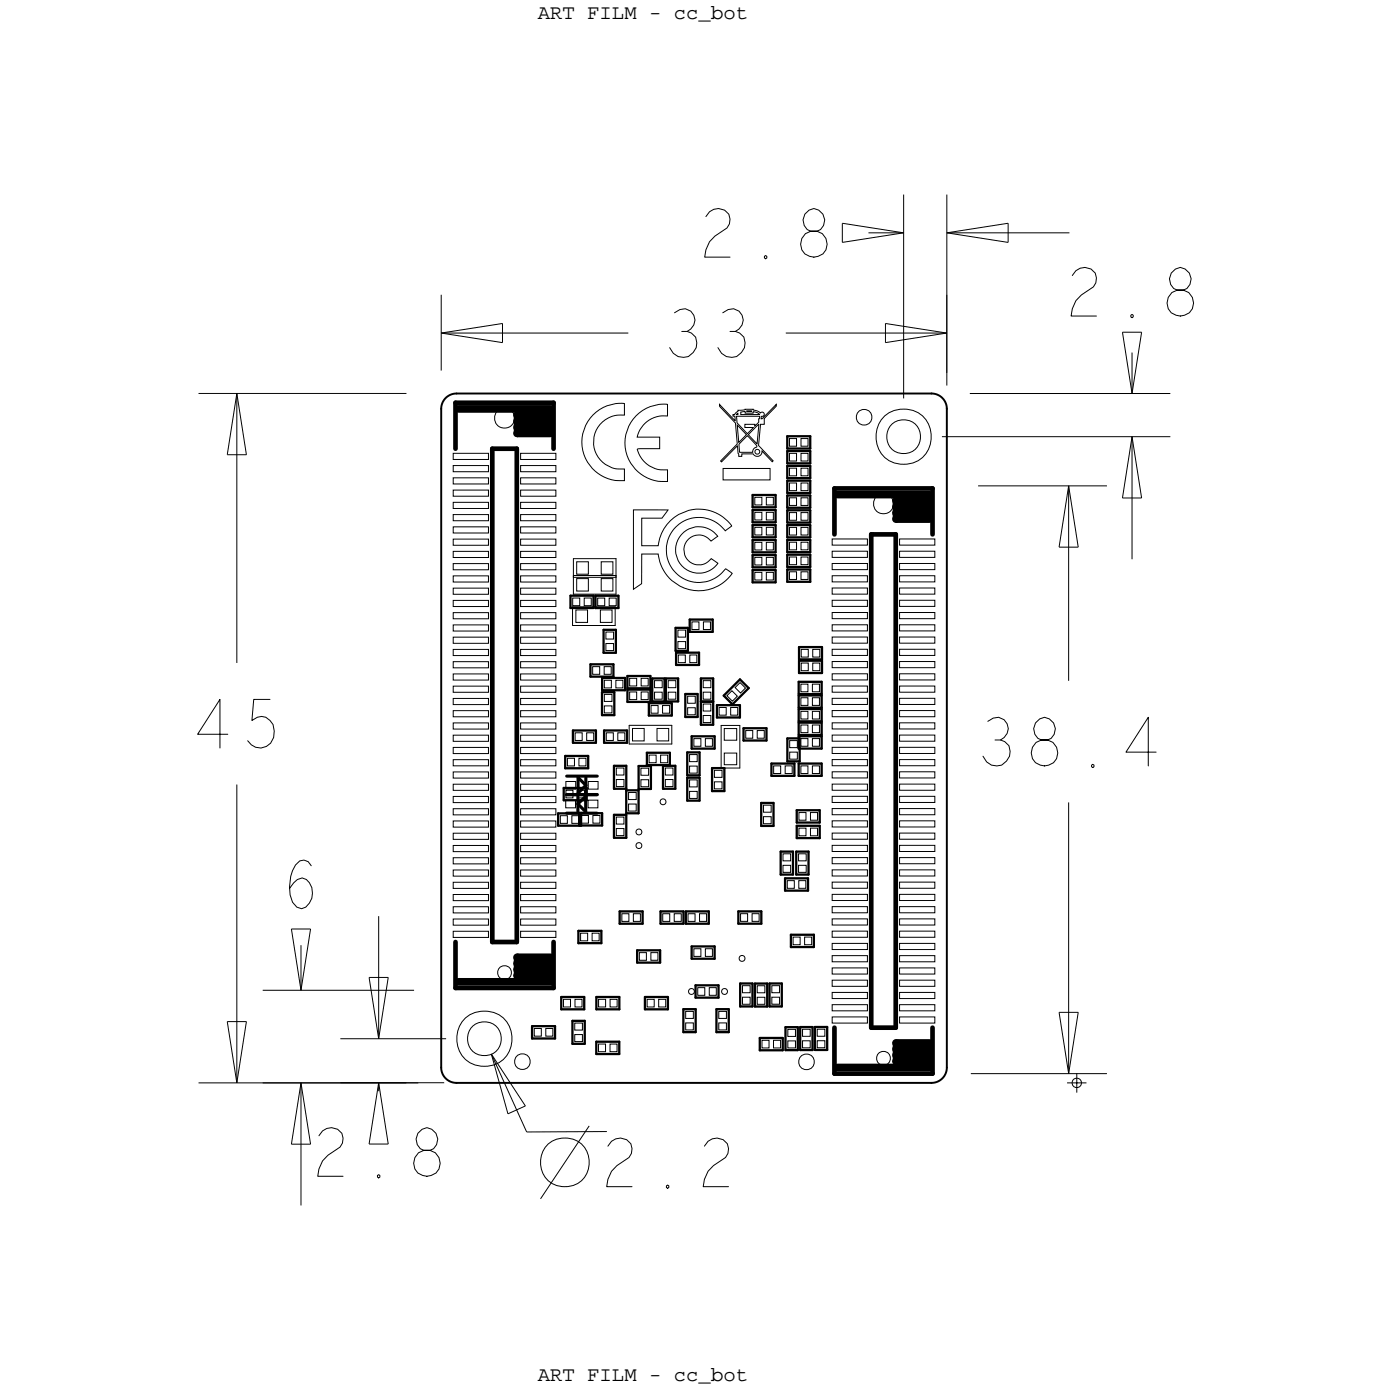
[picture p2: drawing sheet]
<svg xmlns="http://www.w3.org/2000/svg" width="91mm" height="91mm" viewBox="0 0 91 91" stroke-linecap="round" stroke-linejoin="round" font-family="sans-serif">
<defs><g id="words">
<g font-size="3.2">
<text x="69.5" y="20.6">2.8</text>
<text x="20.4" y="76.8">2.8</text>
</g>
<g font-size="1.3">
<text x="35.1" y="1.2">ART FILM - cc_bot</text>
<text x="35.1" y="90.2">ART FILM - cc_bot</text>
</g>
</g></defs>
<!-- layer: Board Outline -->
<g fill="none" stroke="#000" stroke-width=".07">
<path d="M28.8 19.2v5zM55 15.8l4-.6zM55 14.6v1.2zM55 14.6l4 .6zM56.7 15.2h2.3zM59 12.7v13.3zM61.8 19.2v5.1zM61.8 15.2h8zM61.8 15.2l4 .6zM61.8 12.7v12.5zM61.8 15.2l4-.6zM65.8 14.6v1.2z"/>
<path d="M13 25.7h13.5zM14.8 29.7h1.3zM15.5 25.7l.6 4zM15.5 25.7v17.6zM15.5 25.7l-.7 4zM28.8 21.7h12.2zM28.8 21.7l4-.6zM28.8 21.7l4 .7zM32.8 21.1v1.3zM38.7 27.1a2.52 2.52 0 0 1 1.7-.8h.3v.8a1.77 1.77 0 0 0-1.9 1.4 1.77 1.77 0 0 0 1.3 2.1h.6v.8a2.52 2.52 0 0 1-2.1-.8 2.51 2.51 0 0 1 .1-3.5zM41.3 33.3h2.3l-.4 .5h-1.3v1.8h1.1a2.67 2.67 0 0 1 2.1-2.3 2.7 2.7 0 0 1 2.1 .5l.5 .5-.4 .3a2.45 2.45 0 0 0-1.1-.7 2.12 2.12 0 0 0-2.3 .8 2.12 2.12 0 0 0 0 2.5 2.13 2.13 0 0 0 2.2 .8 2.17 2.17 0 0 0 1.2-.8l.1-.1 .4 .3a2.66 2.66 0 0 1-3.4 .9 2.69 2.69 0 0 1-1.4-2.1h-1.1v1.9l-.6 .4zM41.5 27.1a2.51 2.51 0 0 1 1.7-.7h.4v.8a1.81 1.81 0 0 0-1.6 .5l-.4 .8h1.5v.8h-1.5a1.68 1.68 0 0 0 1.2 1.3l.8 .1v.7a2.53 2.53 0 0 1-2.1-.8 2.51 2.51 0 0 1 0-3.5z"/>
<path d="M44.5 34.9a1.49 1.49 0 0 1 1.1-.5l.7 .1 .5 .5-.4 .3a.98 .98 0 0 0-1.3-.2 .98 .98 0 0 0-.4 1.3 .98 .98 0 0 0 1.3 .4l.4-.3 .4 .2a1.44 1.44 0 0 1-1.3 .8 1.44 1.44 0 0 1-1.3-.9l-.1-.7a1.44 1.44 0 0 1 .4-1zM47 26.4l1 1.1v-.3h-.2v-.1h.1l.3-.3 1-.1 .4 .2a.16 .16 0 0 1 .2 0 .16 .16 0 0 1 0 .3h-.1v.1l1-.9v.1l-.8 .8v.4h-.1a.27 .27 0 0 0-.2 .4l-.1 1 1 1h-.1l-.7-.7v.3l-.2 .1h-.2l-.2-.2h-.7v.2h-.2l-.1-.7-1 1.1-.1-.1 1.1-1.1-.1-1.4-1-1.1zM47.2 30.6h3.1v.7h-3.1zM48.1 27.2h1.5l-.1 .4-.2 .2v-.1h-.7v.2h.6l-.4 .4-.7-.7zM48.1 27h.1v.1zM48.1 27.7l.6 .7-.5 .5zM48.3 26.9h.3v.1h.5l.1-.1 .4 .2h-1.3zM48.7 28.5l.1-.1 .6 .8-.2 .1-.1 .2h-.8a.65 .65 0 0 1 .3-.9zM48.7 26.8l.3 .1zM49.4 27.8l.1-.1-.1 1.3-.6-.6zM51.3 21.7h10.5zM57.8 22.4l4-.7z"/>
<path d="M57.8 21.1v1.3zM57.8 21.1l4 .6zM61.5 28.5h14.9zM63.3 25.7h13.1zM63.8 31.7h8.4zM69.1 35.7h1.3zM69.7 31.7l-.6 4zM69.7 31.7l.7 4zM69.7 31.7v12.7zM73.3 21.7l.6 4zM73.3 32.5h1.2zM73.9 28.5l-.6 4z"/>
<path d="M73.9 23v2.7zM73.9 28.5l.6 4zM73.9 28.5v8zM74.5 21.7l-.6 4zM15.5 51.2v19.5zM24.7 59.8v8zM69.7 52.4v17.7zM13 70.7h13.5zM14.8 66.7l.7 4zM14.8 66.7h1.3zM16.1 66.7l-.6 4zM17.1 70.7h10.2z"/>
<path d="M17.1 64.6h9.9zM19 60.6l.6 4zM19 60.6h1.3zM19 74.7h1.3zM19.6 61.7v2.9zM19.6 70.7l.7 4zM19.6 70.7v8zM19.6 70.7l-.6 4zM20.3 60.6l-.7 4zM22.2 67.8h6.9zM22.2 70.7h6.8zM24.1 63.8h1.2z"/>
<path d="M24.1 63.8l.6 4zM24.7 70.7l-.6 4zM24.7 70.7v.5zM24.7 70.7l.6 4zM25.3 63.8l-.6 4zM32.1 68.8l2.2 3.4zM32.1 68.8l2.3 5.1zM32.1 68.8l1 3.9zM33.1 72.7l1.2-.5zM34.4 73.9h5.2zM38.5 73.5l-3.2 4.8zM63.4 70.1h8.8z"/>
<path d="M69.1 66.1h1.3zM69.1 66.1l.6 4zM70.4 66.1l-.7 4z"/>
<circle cx="32.9" cy="27.3" r=".66"/>
<circle cx="49.4" cy="29.5" r=".16"/>
<circle cx="57.7" cy="32.9" r=".66"/>
<circle cx="32.9" cy="63.5" r=".45"/>
<circle cx="36.9" cy="75.9" r="1.6"/>
<circle cx="57.7" cy="69.1" r=".45"/>
</g>
<path d="M28.8 26.7v43zM29.8 25.7a1 1 0 0 0-1 1M29.8 25.7h31zM60.8 25.7a1 1 0 0 1 1 1M61.8 26.7v43zM28.8 69.7a1 1 0 0 0 1 1M29.8 70.7h31zM61.8 69.7a1 1 0 0 1-1 1" fill="none" stroke="#000" stroke-width=".13"/>
<!-- layer: Components -->
<g fill="none" stroke="#000" stroke-width=".15">
<path d="M37.2 38.9h1.5zM37.2 38.9v.8zM37.2 39.7h1.5zM38.7 38.9v.8zM38.9 38.9v.8zM38.9 38.9h1.5zM38.9 39.7h1.5zM40.4 38.9v.8zM49.1 37.2v.8zM49.1 37.2h1.5zM49.1 36.2v.8zM49.1 36.2h1.5z"/>
<path d="M49.1 34.3v.8zM49.1 34.3h1.5zM49.1 33.3v.8zM49.1 33.3h1.5zM49.1 32.3v.8zM49.1 32.3h1.5zM49.1 35.3v.8zM49.1 35.3h1.5zM49.1 38h1.5zM49.1 37h1.5zM49.1 35.1h1.5zM49.1 34.1h1.5z"/>
<path d="M49.1 33.1h1.5zM49.1 36.1h1.5zM50.6 37.2v.8zM50.6 36.2v.8zM50.6 34.3v.8zM50.6 33.3v.8zM50.6 32.3v.8zM50.6 35.3v.8zM51.4 33.3v.8zM51.4 33.3h1.5zM51.4 30.4v.8zM51.4 30.4h1.5z"/>
<path d="M51.4 32.3v.8zM51.4 32.3h1.5zM51.4 31.4h1.5zM51.4 31.4v.8zM51.4 35.2h1.5zM51.4 35.2v.8zM51.4 28.5v.8zM51.4 28.5h1.5zM51.4 37.2h1.5zM51.4 37.2v.8zM51.4 34.3h1.5zM51.4 34.3v.8z"/>
<path d="M51.4 29.4v.8zM51.4 29.4h1.5zM51.4 36.2h1.5zM51.4 36.2v.8zM51.4 34.1h1.5zM51.4 31.2h1.5zM51.4 33.1h1.5zM51.4 32.2h1.5zM51.4 36h1.5zM51.4 29.3h1.5zM51.4 38h1.5zM51.4 35.1h1.5z"/>
<path d="M51.4 30.2h1.5zM51.4 37h1.5zM52.9 33.3v.8zM52.9 30.4v.8zM52.9 32.3v.8zM52.9 31.4v.8zM52.9 35.2v.8zM52.9 28.5v.8zM52.9 37.2v.8zM52.9 34.3v.8zM52.9 29.4v.8zM52.9 36.2v.8z"/>
<path d="M36.4 53.1v.8zM36.4 53.1h1.5zM36.4 53.9h1.5zM36.8 51.4v.8zM36.8 51.4h1.5zM36.8 52.2h1.5zM36.9 49.3h1.5zM36.9 49.3v.9zM36.9 50.2h1.5zM37.4 47.7h1.5zM37.4 47.7v.8zM37.4 48.5h1.5z"/>
<path d="M37.8 53.1v.8zM37.8 53.1h1.5zM37.8 53.9h1.5zM37.9 53.1v.8zM38.3 51.4v.8zM38.4 49.3v.9zM38.5 43.4v.8zM38.5 43.4h1.5zM38.5 44.2h1.5zM38.9 47.7v.8zM39.3 45.2h.8zM39.3 45.2v1.5z"/>
<path d="M39.3 46.7h.8zM39.3 44.3h1.5zM39.3 44.3v.8zM39.3 45.1h1.5zM39.3 53.1v.8zM39.4 41.1h.8zM39.4 41.1v1.5zM39.4 42.6h.8zM39.4 47.7v.8zM39.4 47.7h1.5zM39.4 48.5h1.5zM40 43.4v.8z"/>
<path d="M40.1 50h.8zM40.1 50v1.5zM40.1 53.2h.8zM40.1 53.2v1.5zM40.1 51.5h.8zM40.1 54.7h.8zM40.1 45.2v1.5zM40.2 41.1v1.5zM40.4 59.5h1.5zM40.4 59.5v.8zM40.8 44.3v.8zM40.9 51.6h.8z"/>
<path d="M40.9 51.6v1.5zM40.9 53.1h.8zM40.9 50v1.5zM40.9 53.2v1.5zM40.9 47.7v.8zM40.9 45h1.5zM40.9 45v.8zM40.9 44.1v.8zM40.9 44.1h1.5zM40.9 45.8h1.5zM40.9 44.9h1.5zM41.7 51.6v1.5z"/>
<path d="M41.7 50h.8zM41.7 50v1.5zM41.7 51.5h.8zM41.9 59.5v.8zM42.2 49.1v.8zM42.2 49.1h1.5zM42.2 49.9h1.5zM42.3 45.9v.8zM42.3 45.9h1.5zM42.3 46.7h1.5zM42.4 45v.8zM42.4 44.1v.8z"/>
<path d="M42.5 50v1.5zM42.6 44.3v1.5zM42.6 44.3h.8zM42.6 45.8h.8zM43.1 59.5h1.5zM43.1 59.5v.8zM43.3 50h.8zM43.3 50v1.5zM43.3 51.5h.8zM43.4 44.3v1.5zM43.5 44.3h.8zM43.5 44.3v1.5z"/>
<path d="M43.5 45.8h.8zM43.7 49.1v.8zM43.8 45.9v.8zM44.1 50v1.5zM44.1 41h.8zM44.1 41v1.5zM44.1 42.5h.8zM44.1 42.6h1.5zM44.1 42.6v.8zM44.1 43.4h1.5zM44.3 44.3v1.5zM44.6 59.5v.8z"/>
<path d="M44.7 45.3h.8zM44.7 45.3v1.5zM44.7 46.8h.8zM44.8 59.5h1.5zM44.8 59.5v.8zM44.9 50.8h.8zM44.9 50.8v1.5zM44.9 49.1h.8zM44.9 49.1v1.5zM44.9 52.3h.8zM44.9 50.6h.8zM44.9 41v1.5z"/>
<path d="M45 40.4v.8zM45 40.4h1.5zM45 41.2h1.5zM45.1 48.1v.8zM45.1 48.1h1.5zM45.1 48.9h1.5zM45.5 45.3v1.5zM45.6 42.6v.8zM45.7 50.8v1.5zM45.7 49.1v1.5zM45.7 44.3v1.5zM45.7 44.3h.8z"/>
<path d="M45.7 45.8v1.5zM45.7 45.8h.8zM45.7 47.3h.8zM46.3 59.5v.8zM46.5 50.1h.8zM46.5 50.1v1.5zM46.5 51.6h.8zM46.5 40.4v.8zM46.5 44.3v1.5zM46.5 45.8v1.5zM46.6 48.1v.8zM46.8 46v.8z"/>
<path d="M46.8 46h1.5zM46.8 46.8h1.5zM47.2 45.4l.6 .6zM47.2 45.4l1.1-1zM47.3 50.1v1.5zM48.2 59.5h1.5zM48.2 59.5v.8zM48.3 46v.8zM48.3 44.4l.6 .5zM48.5 47.5v.8zM48.5 47.5h1.5zM48.5 48.3h1.5z"/>
<path d="M48.9 44.9l-1.1 1.1zM49.7 52.4v1.5zM49.7 52.4h.8zM49.7 53.9h.8zM49.7 59.5v.8zM50 47.5v.8zM50.3 49.8v.8zM50.3 49.8h1.5zM50.3 50.6h1.5zM50.5 52.4v1.5zM50.9 55.6h.8zM50.9 55.6v1.5z"/>
<path d="M50.9 57.1h.8zM51.2 57.3v.8zM51.2 57.3h1.5zM51.2 58.1h1.5zM51.4 48.2h.8zM51.4 48.2v1.5zM51.4 49.7h.8zM51.7 55.6v1.5zM51.8 49.8v.8zM52 55.6h.8zM52 55.6v1.5zM52 57.1h.8z"/>
<path d="M52 52.9v.8zM52 52.9h1.5zM52 53.9v.8zM52 53.9h1.5zM52 53.7h1.5zM52 54.7h1.5zM52.1 44.5v.8zM52.1 44.5h1.5zM52.1 46.3v.8zM52.1 46.3h1.5zM52.1 48.1v.8zM52.1 48.1h1.5z"/>
<path d="M52.1 47.2v.8zM52.1 47.2h1.5zM52.1 49.8v.8zM52.1 49.8h1.5zM52.1 45.4v.8zM52.1 45.4h1.5zM52.1 45.3h1.5zM52.1 47.1h1.5zM52.1 48.9h1.5zM52.1 48h1.5zM52.1 50.6h1.5zM52.1 46.2h1.5z"/>
<path d="M52.1 43.9h1.5zM52.1 43h1.5zM52.1 43.1v.8zM52.1 43.1h1.5zM52.1 42.2v.8zM52.1 42.2h1.5zM52.2 48.2v1.5zM52.7 57.3v.8zM52.8 55.6v1.5zM53.5 52.9v.8zM53.5 53.9v.8zM53.6 44.5v.8z"/>
<path d="M53.6 46.3v.8zM53.6 48.1v.8zM53.6 47.2v.8zM53.6 49.8v.8zM53.6 45.4v.8zM53.6 43.1v.8zM53.6 42.2v.8zM34.7 67v.8zM34.7 67h1.5zM34.7 67.8h1.5zM36.2 67v.8zM36.6 65.1h1.5z"/>
<path d="M36.6 65.1v.8zM36.6 65.9h1.5zM37.4 66.6h.8zM37.4 66.6v1.5zM37.4 68.1h.8zM37.7 60.8v.8zM37.7 60.8h1.5zM37.7 61.6h1.5zM38.1 65.1v.8zM38.2 66.6v1.5zM38.9 68v.8zM38.9 68h1.5z"/>
<path d="M38.9 68.8h1.5zM38.9 65.9h1.5zM38.9 65.1v.8zM38.9 65.1h1.5zM39.2 60.8v.8zM40.4 68v.8zM40.4 65.1v.8zM40.4 60.3h1.5zM41.6 62v.8zM41.6 62h1.5zM41.6 62.8h1.5zM42.1 65.1v.8z"/>
<path d="M42.1 65.1h1.5zM42.1 65.9h1.5zM43.1 62v.8zM43.1 60.3h1.5zM43.6 65.1v.8zM44.6 65.9h.8zM44.6 65.9v1.5zM44.6 67.4h.8zM44.8 60.3h1.5zM45.1 61.8v.8zM45.1 61.8h1.5zM45.1 62.6h1.5z"/>
<path d="M45.4 64.3v.8zM45.4 64.3h1.5zM45.4 65.1h1.5zM45.4 65.9v1.5zM46.6 61.8v.8zM46.8 65.9h.8zM46.8 65.9v1.5zM46.8 67.4h.8zM46.9 64.3v.8zM47.6 65.9v1.5zM48.2 60.3h1.5zM48.3 64.2h.8z"/>
<path d="M48.3 64.2v1.5zM48.3 65.7h.8zM49.1 64.2v1.5zM49.3 64.2v1.5zM49.3 64.2h.8zM49.3 65.7h.8zM49.6 67.8v.8zM49.6 67.8h1.5zM49.6 68.6h1.5zM50.1 64.2v1.5zM50.2 64.2h.8zM50.2 64.2v1.5z"/>
<path d="M50.2 65.7h.8zM51 64.2v1.5zM51.1 67.8v.8zM51.3 67.1h.8zM51.3 67.1v1.5zM51.3 68.6h.8zM51.6 61h1.5zM51.6 61v.8zM51.6 61.8h1.5zM52.1 67.1v1.5zM52.2 67h.8zM52.2 67v1.5z"/>
<path d="M52.2 68.5h.8zM53 67v1.5zM53.1 61v.8zM53.2 67v1.5zM53.2 67h.8zM53.2 68.5h.8zM54 67v1.5z"/>
</g>
<path d="M37 53.1h2zM37 51.9h2zM37 50.7h2zM37.7 52.5l.5-.5zM37.7 52v1zM37.7 52.5l.5 .5zM37.7 50.8l.5 .5zM37.7 50.8v1zM38.2 52v1zM38.2 51.3l-.5 .5zM38.2 50.8v1z" fill="none" stroke="#000" stroke-width=".2"/>
<g fill="none" stroke="#000" stroke-width=".3">
<path d="M29.7 26.3v3zM29.7 26.3h6.4zM32.1 29.3h1.6zM32.1 29.3v32.2zM33.7 29.3v32.2zM36.1 26.3v3zM54.5 31.9v3zM54.5 31.9h6.4zM56.9 34.9v32.2zM56.9 34.9h1.6zM58.5 34.9v32.2zM60.9 31.9v3z"/>
<path d="M29.7 61.5v3zM29.7 64.5h6.4zM32.1 61.5h1.6zM36.1 61.5v3zM54.5 67.1v3zM54.5 70.1h6.4zM56.9 67.1h1.6zM60.9 67.1v3z"/>
</g>
<g fill="none" stroke="#000" stroke-width=".5">
<path d="M29.9 26.7h6zM33.7 27.5h2.2zM33.7 27.1h2.2zM33.7 28.3h2.2zM33.7 27.9h2.2zM33.8 27.1v1.2zM54.7 32.3h6zM58.5 33.9h2.2zM58.5 33.5h2.2zM58.5 33.1h2.2zM58.5 32.7h2.2zM58.5 32.7v1.2z"/>
<path d="M29.9 64.1h6zM33.7 62.5h2.2zM33.7 62.9h2.2zM33.7 63.3h2.2zM33.7 63.7h2.2zM33.8 62.5v1.2zM54.7 69.7h6zM58.5 68.1h2.2zM58.5 68.5h2.2zM58.5 68.9h2.2zM58.5 69.3h2.2zM58.5 68.1v1.2z"/>
</g>
<g fill="none" stroke="#000" stroke-width=".07">
<path d="M37.4 39.6v1.2zM37.4 39.6h2.7zM37.4 37.6v1.2zM37.4 37.6h2.8zM37.4 36.5v1.2zM37.4 36.5h2.8zM37.4 38.8h2.8zM37.4 37.7h2.8zM40.1 39.6v1.2zM40.2 37.6v1.2zM40.2 36.5v1.2zM37.4 40.8h2.7z"/>
<path d="M41.1 47.4v1.2zM41.1 47.4h2.7zM41.1 48.6h2.7zM43.8 47.4v1.2zM47.1 50.1h1.2zM47.1 47.4h1.2zM47.1 47.4v2.7zM48.3 47.4v2.7z"/>
</g>
<!-- layer: Nets -->
<g fill="none" stroke="#000" stroke-width=".07">
<path d="M29.6 40h2.3v.4h-2.3zM29.6 38.4h2.3v.4h-2.3zM29.6 39.2h2.3v.4h-2.3zM29.6 29.6h2.3v.4h-2.3zM29.6 33.6h2.3v.4h-2.3zM29.6 37.6h2.3v.4h-2.3zM29.6 35.2h2.3v.4h-2.3zM29.6 34.4h2.3v.4h-2.3zM29.6 36.8h2.3v.4h-2.3zM29.6 36h2.3v.4h-2.3zM29.6 31.2h2.3v.4h-2.3zM29.6 30.4h2.3v.4h-2.3z"/>
<path d="M29.6 32.8h2.3v.4h-2.3zM29.6 32h2.3v.4h-2.3zM34 40h2.3v.4h-2.3zM34 39.2h2.3v.4h-2.3zM34 38.4h2.3v.4h-2.3zM34 29.6h2.3v.4h-2.3zM34 33.6h2.3v.4h-2.3zM34 37.6h2.3v.4h-2.3zM34 35.2h2.3v.4h-2.3zM34 34.4h2.3v.4h-2.3zM34 36h2.3v.4h-2.3zM34 36.8h2.3v.4h-2.3z"/>
<path d="M34 31.2h2.3v.4h-2.3zM34 30.4h2.3v.4h-2.3zM34 32h2.3v.4h-2.3zM34 32.8h2.3v.4h-2.3zM37.4 39h.4v.5h-.4zM37.6 39.8h.7v.8h-.7zM37.6 36.7h.8v.8h-.8zM37.6 37.8h.8v.8h-.8zM38.1 39h.5v.5h-.5zM39 39h.5v.5h-.5zM39.2 39.8h.7v.8h-.7zM39.2 36.7h.8v.8h-.8z"/>
<path d="M39.2 37.8h.8v.8h-.8zM39.8 39h.4v.5h-.4zM49.3 37.4h.4v.5h-.4zM49.3 35.4h.4v.5h-.4zM49.3 36.4h.4v.5h-.4zM49.3 34.4h.4v.5h-.4zM49.3 32.5h.4v.5h-.4zM49.3 33.4h.4v.5h-.4zM50 32.5h.5v.5h-.5zM50 33.4h.5v.5h-.5zM50 36.4h.5v.5h-.5zM50 34.4h.5v.5h-.5z"/>
<path d="M50 37.4h.5v.5h-.5zM50 35.4h.5v.5h-.5zM51.5 28.6h.5v.5h-.5zM51.5 29.6h.5v.5h-.5zM51.5 31.5h.5v.5h-.5zM51.5 32.5h.5v.5h-.5zM51.5 33.5h.5v.5h-.5zM51.5 30.6h.5v.5h-.5zM51.5 34.4h.5v.5h-.5zM51.5 35.4h.5v.5h-.5zM51.5 37.3h.5v.5h-.5zM51.5 36.4h.5v.5h-.5z"/>
<path d="M52.3 28.6h.4v.5h-.4zM52.3 29.6h.4v.5h-.4zM52.3 33.5h.4v.5h-.4zM52.3 32.5h.4v.5h-.4zM52.3 30.6h.4v.5h-.4zM52.3 31.5h.4v.5h-.4zM52.3 34.4h.4v.5h-.4zM52.3 35.4h.4v.5h-.4zM52.3 37.3h.4v.5h-.4zM52.3 36.4h.4v.5h-.4zM54.3 36h2.3v.4h-2.3zM54.3 36.8h2.3v.4h-2.3z"/>
<path d="M54.3 37.6h2.3v.4h-2.3zM54.3 38.4h2.3v.4h-2.3zM54.3 40h2.3v.4h-2.3zM54.3 35.2h2.3v.4h-2.3zM54.3 39.2h2.3v.4h-2.3zM58.7 36h2.3v.4h-2.3zM58.7 36.8h2.3v.4h-2.3zM58.7 37.6h2.3v.4h-2.3zM58.7 38.4h2.3v.4h-2.3zM58.7 40h2.3v.4h-2.3zM58.7 35.2h2.3v.4h-2.3zM58.7 39.2h2.3v.4h-2.3z"/>
<path d="M29.6 53.6h2.3v.4h-2.3zM29.6 56.8h2.3v.4h-2.3zM29.6 55.2h2.3v.4h-2.3zM29.6 56h2.3v.4h-2.3zM29.6 59.2h2.3v.4h-2.3zM29.6 58.4h2.3v.4h-2.3zM29.6 60h2.3v.4h-2.3zM29.6 50.4h2.3v.4h-2.3zM29.6 49.6h2.3v.4h-2.3zM29.6 48.8h2.3v.4h-2.3zM29.6 48h2.3v.4h-2.3zM29.6 47.2h2.3v.4h-2.3z"/>
<path d="M29.6 40.8h2.3v.4h-2.3zM29.6 46.4h2.3v.4h-2.3zM29.6 51.2h2.3v.4h-2.3zM29.6 54.4h2.3v.4h-2.3zM29.6 52.8h2.3v.4h-2.3zM29.6 57.6h2.3v.4h-2.3zM29.6 42.4h2.3v.4h-2.3zM29.6 41.6h2.3v.4h-2.3zM29.6 45.6h2.3v.4h-2.3zM29.6 44.8h2.3v.4h-2.3zM29.6 44h2.3v.4h-2.3zM29.6 43.2h2.3v.4h-2.3z"/>
<path d="M29.6 52h2.3v.4h-2.3zM34 56.8h2.3v.4h-2.3zM34 55.2h2.3v.4h-2.3zM34 56h2.3v.4h-2.3zM34 59.2h2.3v.4h-2.3zM34 58.4h2.3v.4h-2.3zM34 60h2.3v.4h-2.3zM34 50.4h2.3v.4h-2.3zM34 49.6h2.3v.4h-2.3zM34 48.8h2.3v.4h-2.3zM34 48h2.3v.4h-2.3zM34 47.2h2.3v.4h-2.3z"/>
<path d="M34 40.8h2.3v.4h-2.3zM34 46.4h2.3v.4h-2.3zM34 51.2h2.3v.4h-2.3zM34 54.4h2.3v.4h-2.3zM34 53.6h2.3v.4h-2.3zM34 52.8h2.3v.4h-2.3zM34 57.6h2.3v.4h-2.3zM34 41.6h2.3v.4h-2.3zM34 42.4h2.3v.4h-2.3zM34 45.6h2.3v.4h-2.3zM34 44.8h2.3v.4h-2.3zM34 44h2.3v.4h-2.3z"/>
<path d="M34 43.2h2.3v.4h-2.3zM34 52h2.3v.4h-2.3zM36.6 53.2h.4v.5h-.4zM36.9 52.2h.7v.5h-.7zM36.9 51h.7v.5h-.7zM36.9 51.6h.5v.5h-.5zM37 49.5h.5v.5h-.5zM37.3 53.2h.5v.5h-.5zM37.5 47.8h.5v.5h-.5zM37.7 51.6h.4v.5h-.4zM37.8 49.5h.4v.5h-.4zM37.9 53.2h.5v.5h-.5z"/>
<path d="M38.3 47.8h.4v.5h-.4zM38.4 52.2h.6v.5h-.6zM38.4 51h.6v.5h-.6zM38.7 43.5h.4v.5h-.4zM38.7 53.2h.5v.5h-.5zM39.4 43.5h.5v.5h-.5zM39.4 45.3h.5v.5h-.5zM39.4 46.1h.5v.4h-.5zM39.4 44.4h.5v.5h-.5zM39.5 42h.5v.5h-.5zM39.5 41.3h.5v.4h-.5zM39.6 47.8h.4v.5h-.4z"/>
<path d="M40.2 44.4h.5v.5h-.5zM40.2 54.1h.5v.4h-.5zM40.2 53.3h.5v.5h-.5zM40.2 50.9h.5v.4h-.5zM40.2 50.1h.5v.5h-.5zM40.3 47.8h.5v.5h-.5zM40.6 59.6h.4v.5h-.4zM41 52.5h.5v.4h-.5zM41 51.7h.5v.5h-.5zM41.1 45.2h.4v.5h-.4zM41.1 44.3h.4v.5h-.4zM41.3 47.6h.7v.8h-.7z"/>
<path d="M41.3 59.6h.5v.5h-.5zM41.5 55.1l.2-.1 .2 .1v.2l-.2 .1-.2-.1zM41.5 54.2l.2-.1 .2 .1v.2l-.2 .1-.2-.1zM41.8 50.9h.5v.5h-.5zM41.8 50.1h.5v.5h-.5zM41.8 44.3h.5v.5h-.5zM41.8 45.2h.5v.5h-.5zM42.4 49.3h.4v.5h-.4zM42.5 46.1h.4v.5h-.4zM42.7 44.4h.5v.5h-.5zM42.7 45.2h.5v.4h-.5zM42.9 47.6h.7v.8h-.7z"/>
<path d="M43.1 52.2h.2h.1v.2l-.1 .1-.2-.1zM43.1 49.3h.5v.5h-.5zM43.2 46.1h.5v.5h-.5zM43.2 59.6h.5v.5h-.5zM43.4 50.1h.5v.5h-.5zM43.4 50.9h.5v.4h-.5zM43.6 44.4h.5v.5h-.5zM43.6 45.2h.5v.4h-.5zM44 59.6h.5v.5h-.5zM44.2 41.9h.5v.4h-.5zM44.2 41.1h.5v.5h-.5zM44.3 42.8h.4v.5h-.4z"/>
<path d="M44.9 46.2h.5v.5h-.5zM44.9 45.4h.5v.5h-.5zM44.9 59.6h.5v.5h-.5zM45 49.3h.5v.4h-.5zM45 51.7h.5v.4h-.5zM45 50h.5v.5h-.5zM45 50.9h.5v.5h-.5zM45 42.8h.5v.5h-.5zM45.2 40.6h.4v.5h-.4zM45.3 48.2h.4v.5h-.4zM45.7 59.6h.4v.5h-.4zM45.9 45.2h.5v.4h-.5z"/>
<path d="M45.9 44.4h.5v.5h-.5zM45.9 46.7h.5v.5h-.5zM45.9 46h.5v.4h-.5zM45.9 40.6h.5v.5h-.5zM46 48.2h.5v.5h-.5zM46.6 50.3h.5v.4h-.5zM46.6 51h.5v.5h-.5zM46.9 46.2h.5v.5h-.5zM47.3 47.6h.8v.7h-.8zM47.3 49.2h.8v.7h-.8zM47.4 45.4l.4-.3 .3 .3-.3 .4zM47.7 46.2h.4v.5h-.4z"/>
<path d="M48 44.9l.3-.3 .4 .3-.4 .3zM48.3 59.6h.5v.5h-.5zM48.7 47.7h.4v.5h-.4zM49.1 59.6h.4v.5h-.4zM49.4 47.7h.5v.5h-.5zM49.8 52.6h.5v.4h-.5zM49.8 53.3h.5v.5h-.5zM50.5 50h.4v.5h-.4zM51.1 55.7h.5v.5h-.5zM51.1 56.5h.5v.4h-.5zM51.2 50h.5v.5h-.5zM51.4 57.5h.4v.5h-.4z"/>
<path d="M51.5 49.1h.5v.5h-.5zM51.5 48.3h.5v.5h-.5zM52.1 56.5h.5v.4h-.5zM52.1 55.7h.5v.5h-.5zM52.1 57.5h.5v.5h-.5zM52.1 53h.5v.5h-.5zM52.1 54.1h.5v.5h-.5zM52.3 50h.4v.5h-.4zM52.3 46.4h.4v.5h-.4zM52.3 48.2h.4v.5h-.4zM52.3 47.3h.4v.5h-.4zM52.3 45.5h.4v.5h-.4z"/>
<path d="M52.3 44.7h.4v.5h-.4zM52.3 42.4h.4v.5h-.4zM52.3 43.3h.4v.5h-.4zM52.9 54.1h.5v.5h-.5zM52.9 53h.5v.5h-.5zM53 50h.5v.5h-.5zM53 44.7h.5v.5h-.5zM53 45.5h.5v.5h-.5zM53 48.2h.5v.5h-.5zM53 46.4h.5v.5h-.5zM53 47.3h.5v.5h-.5zM53 42.4h.5v.5h-.5z"/>
<path d="M53 43.3h.5v.5h-.5zM54.3 51.2h2.3v.4h-2.3zM54.3 52h2.3v.4h-2.3zM54.3 53.6h2.3v.4h-2.3zM54.3 52.8h2.3v.4h-2.3zM54.3 56h2.3v.4h-2.3zM54.3 55.2h2.3v.4h-2.3zM54.3 57.6h2.3v.4h-2.3zM54.3 56.8h2.3v.4h-2.3zM54.3 58.4h2.3v.4h-2.3zM54.3 59.2h2.3v.4h-2.3zM54.3 60h2.3v.4h-2.3z"/>
<path d="M54.3 48h2.3v.4h-2.3zM54.3 49.6h2.3v.4h-2.3zM54.3 48.8h2.3v.4h-2.3zM54.3 42.4h2.3v.4h-2.3zM54.3 44h2.3v.4h-2.3zM54.3 44.8h2.3v.4h-2.3zM54.3 45.6h2.3v.4h-2.3zM54.3 40.8h2.3v.4h-2.3zM54.3 41.6h2.3v.4h-2.3zM54.3 46.4h2.3v.4h-2.3zM54.3 43.2h2.3v.4h-2.3zM54.3 47.2h2.3v.4h-2.3z"/>
<path d="M54.3 50.4h2.3v.4h-2.3zM54.3 54.4h2.3v.4h-2.3zM58.7 51.2h2.3v.4h-2.3zM58.7 52h2.3v.4h-2.3zM58.7 53.6h2.3v.4h-2.3zM58.7 52.8h2.3v.4h-2.3zM58.7 56h2.3v.4h-2.3zM58.7 55.2h2.3v.4h-2.3zM58.7 57.6h2.3v.4h-2.3zM58.7 56.8h2.3v.4h-2.3zM58.7 58.4h2.3v.4h-2.3zM58.7 59.2h2.3v.4h-2.3z"/>
<path d="M58.7 60h2.3v.4h-2.3zM58.7 48.8h2.3v.4h-2.3zM58.7 49.6h2.3v.4h-2.3zM58.7 42.4h2.3v.4h-2.3zM58.7 44h2.3v.4h-2.3zM58.7 44.8h2.3v.4h-2.3zM58.7 45.6h2.3v.4h-2.3zM58.7 40.8h2.3v.4h-2.3zM58.7 41.6h2.3v.4h-2.3zM58.7 46.4h2.3v.4h-2.3zM58.7 43.2h2.3v.4h-2.3zM58.7 48h2.3v.4h-2.3z"/>
<path d="M58.7 47.2h2.3v.4h-2.3zM58.7 50.4h2.3v.4h-2.3zM58.7 54.4h2.3v.4h-2.3zM29.6 60.8h2.3v.4h-2.3zM34 60.8h2.3v.4h-2.3zM34.9 67.1h.4v.5h-.4zM35.6 67.1h.5v.5h-.5zM36.8 65.2h.4v.5h-.4zM37.5 67.5h.5v.5h-.5zM37.5 66.8h.5v.4h-.5zM37.5 65.2h.5v.5h-.5zM37.9 60.9h.4v.5h-.4z"/>
<path d="M38.6 60.9h.5v.5h-.5zM39.1 68.2h.4v.5h-.4zM39.1 65.2h.4v.5h-.4zM39.8 68.2h.5v.5h-.5zM39.8 65.2h.5v.5h-.5zM41.7 62.2h.5v.5h-.5zM42.2 65.2h.5v.5h-.5zM42.5 62.2h.4v.5h-.4zM43 65.2h.4v.5h-.4zM44.7 66h.5v.5h-.5zM44.7 66.8h.5v.4h-.5zM45 64.6l.1-.1 .2 .1v.2l-.2 .1-.1-.1z"/>
<path d="M45.3 61.9h.4v.5h-.4zM45.5 64.5h.5v.5h-.5zM46 61.9h.5v.5h-.5zM46.3 64.5h.4v.5h-.4zM46.9 66.8h.5v.4h-.5zM46.9 66h.5v.5h-.5zM47.1 64.6l.2-.1 .2 .1v.2l-.2 .1-.2-.1zM48.3 62.5l.1-.1 .2 .1v.2l-.2 .1-.1-.1zM48.5 64.3h.5v.5h-.5zM48.5 65.1h.5v.5h-.5zM49.4 64.4h.5v.4h-.5zM49.4 65.1h.5v.5h-.5z"/>
<path d="M49.7 67.9h.5v.5h-.5zM50.4 64.3h.5v.5h-.5zM50.4 65.1h.5v.5h-.5zM50.5 67.9h.4v.5h-.4zM51.4 67.2h.5v.5h-.5zM51.4 67.9h.5v.5h-.5zM51.8 61.2h.4v.5h-.4zM52.4 67.2h.5v.5h-.5zM52.4 67.9h.5v.5h-.5zM52.5 61.2h.5v.5h-.5zM53.3 67.2h.5v.4h-.5zM53.3 67.9h.5v.5h-.5z"/>
<path d="M54.3 66.4h2.3v.4h-2.3zM54.3 65.6h2.3v.4h-2.3zM54.3 60.8h2.3v.4h-2.3zM54.3 61.6h2.3v.4h-2.3zM54.3 64h2.3v.4h-2.3zM54.3 63.2h2.3v.4h-2.3zM54.3 64.8h2.3v.4h-2.3zM54.3 62.4h2.3v.4h-2.3zM58.7 66.4h2.3v.4h-2.3zM58.7 65.6h2.3v.4h-2.3zM58.7 60.8h2.3v.4h-2.3zM58.7 61.6h2.3v.4h-2.3z"/>
<path d="M58.7 63.2h2.3v.4h-2.3zM58.7 64h2.3v.4h-2.3zM58.7 64.8h2.3v.4h-2.3zM58.7 62.4h2.3v.4h-2.3z"/>
<circle cx="56.4" cy="27.2" r=".51"/>
<circle cx="59" cy="28.5" r="1.11"/>
<circle cx="59" cy="28.5" r="1.81"/>
<circle cx="31.6" cy="67.8" r="1.11"/>
<circle cx="31.6" cy="67.8" r="1.81"/>
<circle cx="34.1" cy="69.3" r=".51"/>
<circle cx="52.6" cy="69.3" r=".51"/>
</g>
<!-- layer: Text -->
<g fill="none" stroke="#000" stroke-width=".07">
<path d="M46.1 14.1a.8 .8 0 0 1 1.1-.4 .8 .8 0 0 1 .2 1.2 2.12 2.12 0 0 0-1.4 1.9h1.6M49.9 16.7h.1v.1v.1zM52.5 14a.73 .73 0 0 0 0 .8 .73 .73 0 0 0 .8 .3 .86 .86 0 0 1 .5 1.3 .86 .86 0 0 1-1.4 0 .86 .86 0 0 1 .5-1.3 .73 .73 0 0 0 .9-.8 .73 .73 0 0 0-1-.6zM70 18a.8 .8 0 0 1 1.1-.5 .8 .8 0 0 1 .3 1.2 2.12 2.12 0 0 0-1.5 1.9h1.7M76.4 17.8a.73 .73 0 0 0 0 .9 .73 .73 0 0 0 .8 .2 .86 .86 0 0 1 .5 1.4 .86 .86 0 0 1-1.4 0 .86 .86 0 0 1 .5-1.4 .73 .73 0 0 0 .9-.7 .73 .73 0 0 0-1-.6zM44 20.4a.76 .76 0 0 1 1.2 .1 .76 .76 0 0 1-.4 1.1M44.5 21.6a.86 .86 0 0 1 1 1 .86 .86 0 0 1-1.2 .7l-.4-.2-.2-.4M47.2 20.4a.76 .76 0 0 1 1.2 .1 .76 .76 0 0 1-.4 1.1M47.6 21.6a.86 .86 0 0 1 1 1 .86 .86 0 0 1-1.2 .7l-.3-.2-.2-.4M14.9 47.9h-2l1.5-2.2v3.1M17.6 45.7h-1l-.2 1.3a.85 .85 0 0 1 1-.1 .85 .85 0 0 1 .5 .8 .94 .94 0 0 1-.6 1.1 .94 .94 0 0 1-1.1-.4M20.3 56.5l-.2-.2-.3-.2a1.14 1.14 0 0 0-.8 1.1 2.02 2.02 0 0 0 .4 2 .69 .69 0 0 0 1-.6 1.04 1.04 0 0 0-.7-1.3l-.3 .1-.5 .6"/>
<path d="M64.5 47.1a.76 .76 0 0 1 1.2 .1 .76 .76 0 0 1-.4 1.1M64.9 48.3a.86 .86 0 0 1 1 1 .86 .86 0 0 1-1.2 .6l-.3-.2-.3-.3M67.6 47.2a.73 .73 0 0 0 0 .8 .73 .73 0 0 0 .8 .3 .86 .86 0 0 1 .5 1.3 .86 .86 0 0 1-1.4 0 .86 .86 0 0 1 .5-1.3 .73 .73 0 0 0 .9-.8 .73 .73 0 0 0-1-.6zM71.2 49.9h.1l.1 .2h-.1zM75.4 49.1h-1.9l1.4-2.3v3.2M20.8 74.1a.8 .8 0 0 1 1.2-.4 .8 .8 0 0 1 .2 1.2 2.12 2.12 0 0 0-1.5 1.9h1.7M27.3 74a.73 .73 0 0 0 0 .8 .73 .73 0 0 0 .8 .3 .86 .86 0 0 1 .5 1.3 .86 .86 0 0 1-1.4 0 .86 .86 0 0 1 .5-1.3 .73 .73 0 0 0 .9-.8 .73 .73 0 0 0-1.1-.6zM39.7 74.8a.8 .8 0 0 1 1.1-.5 .8 .8 0 0 1 .2 1.3 2.12 2.12 0 0 0-1.4 1.9h1.6M43.5 77.4h.1v.1v.1zM46 74.8a.8 .8 0 0 1 1.1-.5 .8 .8 0 0 1 .2 1.3 2.12 2.12 0 0 0-1.4 1.9h1.6"/>
</g>
<!-- layer: Drawing Origin -->
<path d="M69.6 70.7h1.3M70 70.5l.3-.1 .2 .1 .1 .2-.1 .2-.2 .1-.3-.1v-.2zM70.3 70.1v1.2" fill="none" stroke="#000" stroke-width=".07"/>
<use href="#words"/>
</svg>
